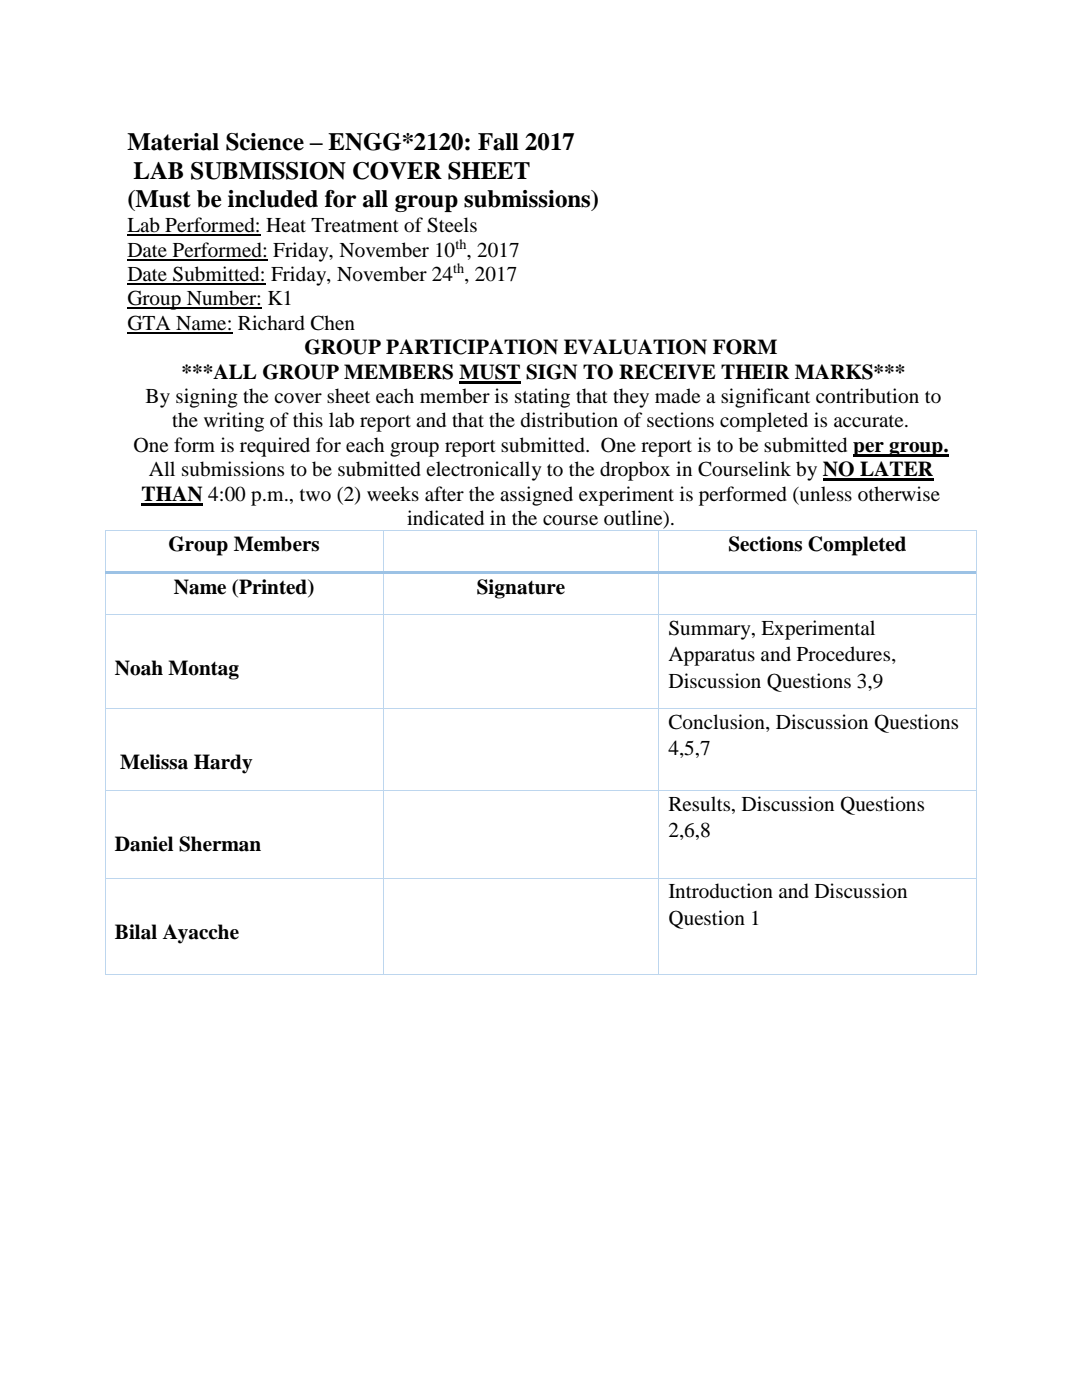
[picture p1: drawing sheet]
<svg xmlns="http://www.w3.org/2000/svg" width="216mm" height="279mm" viewBox="0 0 216 279" stroke-linecap="round" stroke-linejoin="round" font-family="sans-serif">
<defs><g id="words">
<g font-size="5">
<text x="25.4" y="30">Material Science – ENGG*2120: Fall 2017</text>
<text x="26.6" y="35.7">LAB SUBMISSION COVER SHEET</text>
<text x="25.4" y="41.4">(Must be included for all group submissions)</text>
</g>
<g font-size="4.2">
<text x="25.4" y="46.4">Lab Performed: Heat Treatment of Steels</text>
<text x="25.4" y="51.2">Date Performed: Friday, November 10 , 2017</text>
<text x="25.4" y="56.1">Date Submitted: Friday, November 24 , 2017</text>
<text x="25.4" y="61">Group Number: K1</text>
<text x="25.4" y="65.8">GTA Name: Richard Chen</text>
<text x="60.8" y="70.7">GROUP PARTICIPATION EVALUATION FORM</text>
<text x="36.2" y="75.6">***ALL GROUP MEMBERS MUST SIGN TO RECEIVE THEIR MARKS***</text>
<text x="29" y="80.4">By signing the cover sheet each member is stating that they made a significant contribution to</text>
<text x="34.4" y="85.3">the writing of this lab report and that the distribution of sections completed is accurate.</text>
<text x="26.6" y="90.2">One form is required for each group report submitted. One report is to be submitted per group.</text>
<text x="29.7" y="95.1">All submissions to be submitted electronically to the dropbox in Courselink by NO LATER</text>
<text x="28.2" y="99.9">THAN 4:00 p.m., two (2) weeks after the assigned experiment is performed (unless otherwise</text>
<text x="81.2" y="104.8">indicated in the course outline).</text>
<text x="33.6" y="109.9">Group Members</text>
<text x="145.4" y="109.9">Sections Completed</text>
<text x="34.7" y="118.5">Name (Printed)</text>
<text x="95.1" y="118.5">Signature</text>
<text x="133.4" y="126.7">Summary, Experimental</text>
<text x="133.4" y="132">Apparatus and Procedures,</text>
<text x="22.9" y="134.8">Noah Montag</text>
<text x="133.4" y="137.2">Discussion Questions 3,9</text>
<text x="133.4" y="145.5">Conclusion, Discussion Questions</text>
<text x="24" y="153.6">Melissa Hardy</text>
<text x="133.4" y="150.7">4,5,7</text>
<text x="133.4" y="161.8">Results, Discussion Questions</text>
<text x="133.4" y="167.1">2,6,8</text>
<text x="22.9" y="169.9">Daniel Sherman</text>
<text x="133.4" y="179.3">Introduction and Discussion</text>
<text x="133.4" y="184.6">Question 1</text>
<text x="22.9" y="187.4">Bilal Ayacche</text>
</g>
<g font-size="2.8">
<text x="90.9" y="49.6">th</text>
<text x="90.4" y="54.5">th</text>
</g>
</g></defs>
<path d="M25.4 46.9h26.7M25.4 51.8h28.1M25.4 56.7h27.7M25.4 61.5h26.9M25.4 66.4h21" fill="none" stroke="#000" stroke-width=".21"/>
<path d="M91.7 76.2h12.2M164.2 95.7h22M170.3 90.9h19M28.2 100.6h12.3" fill="none" stroke="#000" stroke-width=".42"/>
<g fill="#bdd6ee">
<path d="M20.9 105.7h.2v.2h-.2z" fill-rule="evenodd"/>
<path d="M20.9 105.7h.2v.2h-.2z" fill-rule="evenodd"/>
</g>
<path d="M21.1 105.8h55.3" fill="none" stroke="#bdd6ee" stroke-width=".2"/>
<path d="M76.4 105.7h.2v.2h-.2z" fill-rule="evenodd" fill="#bdd6ee"/>
<path d="M76.6 105.8h54.8" fill="none" stroke="#bdd6ee" stroke-width=".2"/>
<path d="M131.4 105.7h.2v.2h-.2z" fill-rule="evenodd" fill="#bdd6ee"/>
<path d="M131.6 105.8h63.2" fill="none" stroke="#bdd6ee" stroke-width=".2"/>
<g fill="#bdd6ee">
<path d="M194.9 105.7h.1v.2h-.1z" fill-rule="evenodd"/>
<path d="M194.9 105.7h.1v.2h-.1z" fill-rule="evenodd"/>
</g>
<path d="M21 105.9v8.1M76.5 105.9v8.1M131.5 105.9v8.1M194.9 105.9v8.1" fill="none" stroke="#bdd6ee" stroke-width=".2"/>
<path d="M20.9 114h.2v.5h-.2z" fill-rule="evenodd" fill="#bdd6ee"/>
<path d="M21.1 114h55.3v.5h-55.3z" fill-rule="evenodd" fill="#9cc2e5"/>
<path d="M76.4 114.5h.2z" fill-rule="evenodd" fill="#bdd6ee"/>
<g fill="#9cc2e5">
<path d="M76.4 114h.5v.5h-.5z" fill-rule="evenodd"/>
<path d="M76.9 114h54.5v.5h-54.5z" fill-rule="evenodd"/>
</g>
<path d="M131.4 114.5h.2z" fill-rule="evenodd" fill="#bdd6ee"/>
<g fill="#9cc2e5">
<path d="M131.4 114h.5v.5h-.5z" fill-rule="evenodd"/>
<path d="M131.9 114h62.9v.5h-62.9z" fill-rule="evenodd"/>
</g>
<path d="M194.9 114h.1v.5h-.1z" fill-rule="evenodd" fill="#bdd6ee"/>
<path d="M21 114.5v8.1M76.5 114.5v8.1M131.5 114.5v8.1M194.9 114.5v8.1" fill="none" stroke="#bdd6ee" stroke-width=".2"/>
<path d="M20.9 122.6h.2v.2h-.2z" fill-rule="evenodd" fill="#bdd6ee"/>
<path d="M21.1 122.7h55.3" fill="none" stroke="#bdd6ee" stroke-width=".2"/>
<path d="M76.4 122.6h.2v.2h-.2z" fill-rule="evenodd" fill="#bdd6ee"/>
<path d="M76.6 122.7h54.8" fill="none" stroke="#bdd6ee" stroke-width=".2"/>
<path d="M131.4 122.6h.2v.2h-.2z" fill-rule="evenodd" fill="#bdd6ee"/>
<path d="M131.6 122.7h63.2" fill="none" stroke="#bdd6ee" stroke-width=".2"/>
<path d="M194.9 122.6h.1v.2h-.1z" fill-rule="evenodd" fill="#bdd6ee"/>
<path d="M21 122.8v18.6M76.5 122.8v18.6M131.5 122.8v18.6M194.9 122.8v18.6" fill="none" stroke="#bdd6ee" stroke-width=".2"/>
<path d="M20.9 141.4h.2v.1h-.2z" fill-rule="evenodd" fill="#bdd6ee"/>
<path d="M21.1 141.5h55.3" fill="none" stroke="#bdd6ee" stroke-width=".2"/>
<path d="M76.4 141.4h.2v.1h-.2z" fill-rule="evenodd" fill="#bdd6ee"/>
<path d="M76.6 141.5h54.8" fill="none" stroke="#bdd6ee" stroke-width=".2"/>
<path d="M131.4 141.4h.2v.1h-.2z" fill-rule="evenodd" fill="#bdd6ee"/>
<path d="M131.6 141.5h63.2" fill="none" stroke="#bdd6ee" stroke-width=".2"/>
<path d="M194.9 141.4h.1v.1h-.1z" fill-rule="evenodd" fill="#bdd6ee"/>
<path d="M21 141.5v16.2M76.5 141.5v16.2M131.5 141.5v16.2M194.9 141.5v16.2" fill="none" stroke="#bdd6ee" stroke-width=".2"/>
<path d="M20.9 157.7h.2v.1h-.2z" fill-rule="evenodd" fill="#bdd6ee"/>
<path d="M21.1 157.8h55.3" fill="none" stroke="#bdd6ee" stroke-width=".2"/>
<path d="M76.4 157.7h.2v.1h-.2z" fill-rule="evenodd" fill="#bdd6ee"/>
<path d="M76.6 157.8h54.8" fill="none" stroke="#bdd6ee" stroke-width=".2"/>
<path d="M131.4 157.7h.2v.1h-.2z" fill-rule="evenodd" fill="#bdd6ee"/>
<path d="M131.6 157.8h63.2" fill="none" stroke="#bdd6ee" stroke-width=".2"/>
<path d="M194.9 157.7h.1v.1h-.1z" fill-rule="evenodd" fill="#bdd6ee"/>
<path d="M21 157.8v17.4M76.5 157.8v17.4M131.5 157.8v17.4M194.9 157.8v17.4" fill="none" stroke="#bdd6ee" stroke-width=".2"/>
<path d="M20.9 175.2h.2v.2h-.2z" fill-rule="evenodd" fill="#bdd6ee"/>
<path d="M21.1 175.3h55.3" fill="none" stroke="#bdd6ee" stroke-width=".2"/>
<path d="M76.4 175.2h.2v.2h-.2z" fill-rule="evenodd" fill="#bdd6ee"/>
<path d="M76.6 175.3h54.8" fill="none" stroke="#bdd6ee" stroke-width=".2"/>
<path d="M131.4 175.2h.2v.2h-.2z" fill-rule="evenodd" fill="#bdd6ee"/>
<path d="M131.6 175.3h63.2" fill="none" stroke="#bdd6ee" stroke-width=".2"/>
<path d="M194.9 175.2h.1v.2h-.1z" fill-rule="evenodd" fill="#bdd6ee"/>
<path d="M21 175.4v19" fill="none" stroke="#bdd6ee" stroke-width=".2"/>
<g fill="#bdd6ee">
<path d="M20.9 194.4h.2v.2h-.2z" fill-rule="evenodd"/>
<path d="M20.9 194.4h.2v.2h-.2z" fill-rule="evenodd"/>
</g>
<path d="M76.5 175.4v19M21.1 194.5h55.3" fill="none" stroke="#bdd6ee" stroke-width=".2"/>
<path d="M76.4 194.4h.2v.2h-.2z" fill-rule="evenodd" fill="#bdd6ee"/>
<path d="M131.5 175.4v19M76.6 194.5h54.8" fill="none" stroke="#bdd6ee" stroke-width=".2"/>
<path d="M131.4 194.4h.2v.2h-.2z" fill-rule="evenodd" fill="#bdd6ee"/>
<path d="M194.9 175.4v19M131.6 194.5h63.2" fill="none" stroke="#bdd6ee" stroke-width=".2"/>
<g fill="#bdd6ee">
<path d="M194.9 194.4h.1v.2h-.1z" fill-rule="evenodd"/>
<path d="M194.9 194.4h.1v.2h-.1z" fill-rule="evenodd"/>
</g>
<use href="#words"/>
</svg>
